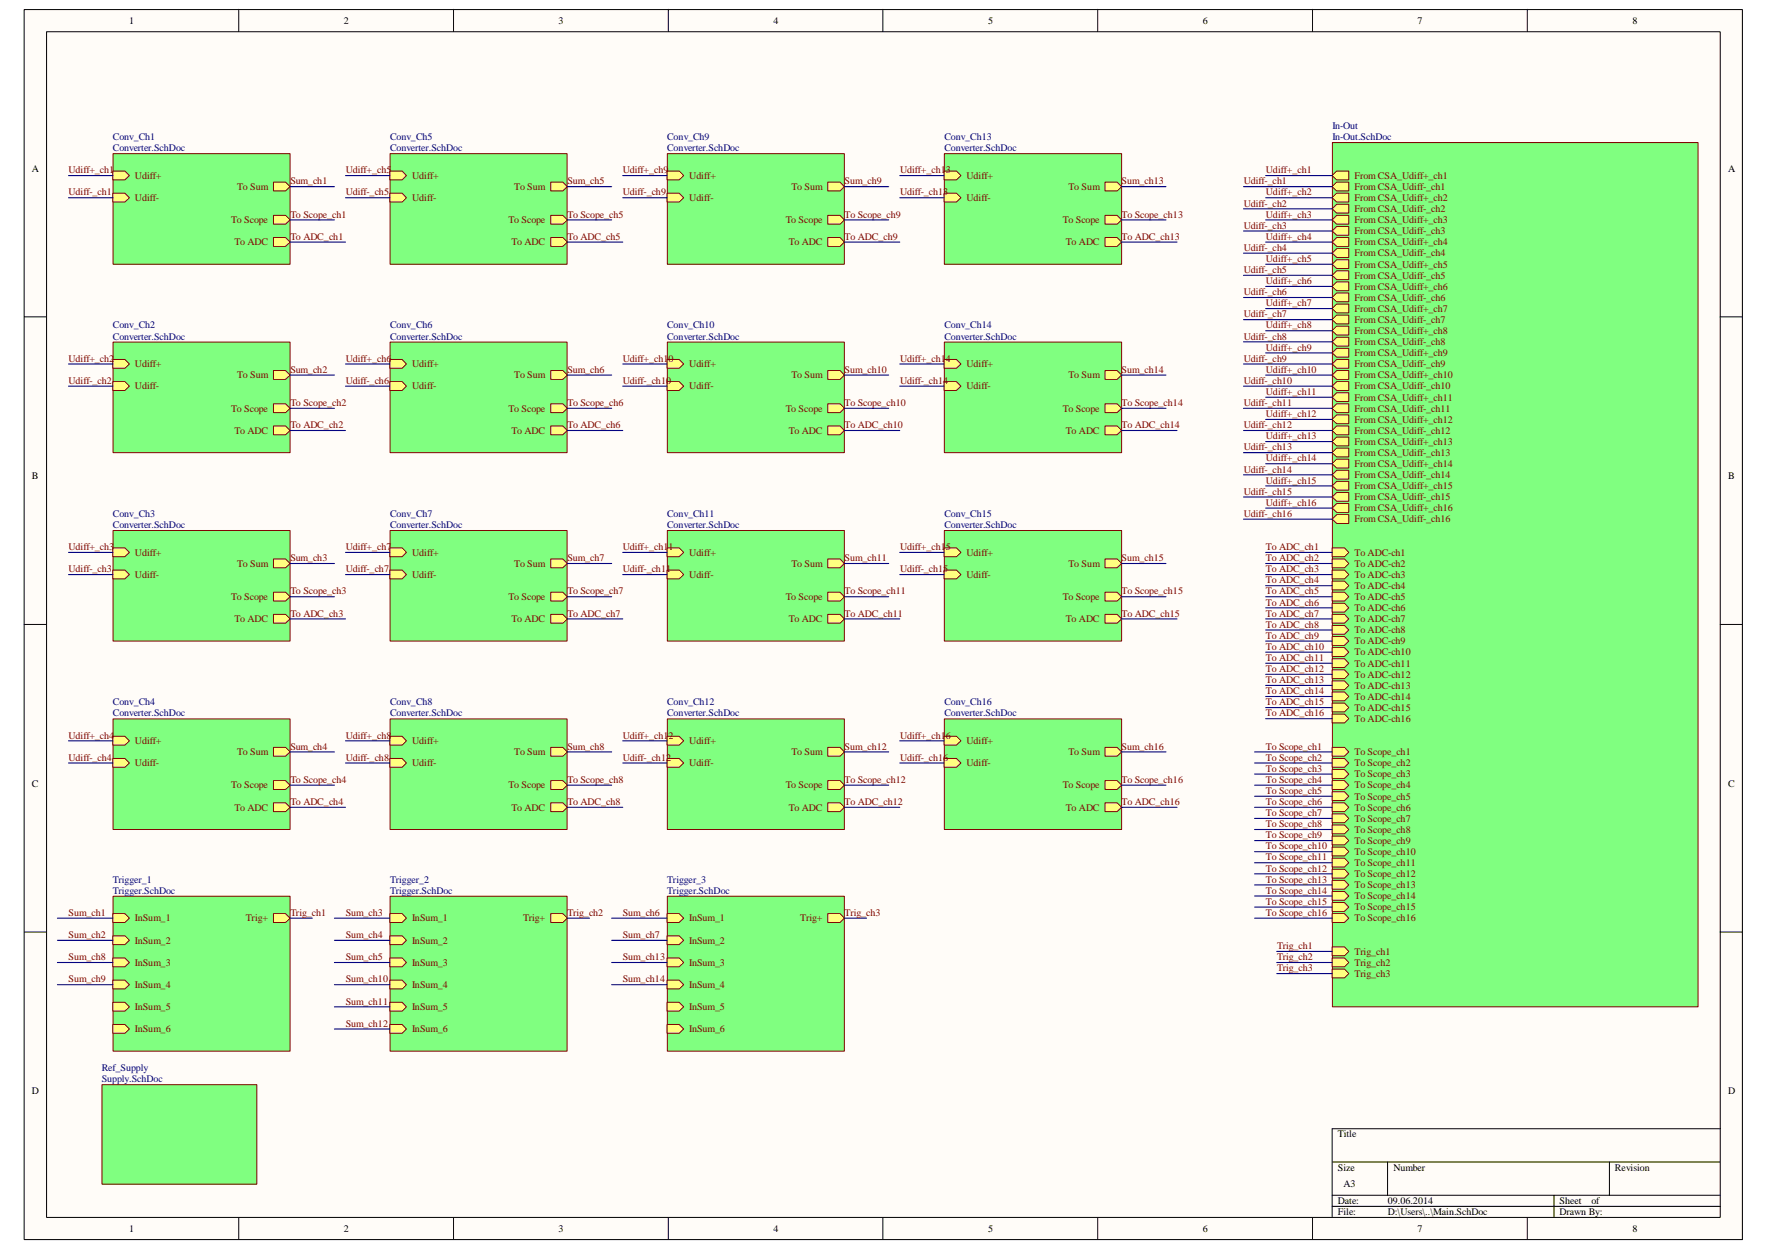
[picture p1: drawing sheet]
<svg xmlns="http://www.w3.org/2000/svg" width="297mm" height="210mm" viewBox="0 0 297 210" stroke-linecap="round" stroke-linejoin="round" font-family="sans-serif">
<defs><g id="words">
<g font-size="1.7">
<text x="21.7" y="4">1</text>
<text x="57.8" y="4">2</text>
<text x="93.9" y="4">3</text>
<text x="130" y="4">4</text>
<text x="166.1" y="4">5</text>
<text x="202.2" y="4">6</text>
<text x="238.3" y="4">7</text>
<text x="274.4" y="4">8</text>
<text x="5.3" y="28.9">A</text>
<text x="290.5" y="28.9">A</text>
<text x="5.4" y="80.6">B</text>
<text x="290.5" y="80.6">B</text>
<text x="5.4" y="132.2">C</text>
<text x="290.5" y="132.2">C</text>
<text x="5.3" y="183.9">D</text>
<text x="290.5" y="183.9">D</text>
<text x="224.9" y="191.1">Title</text>
<text x="224.9" y="196.7">Size</text>
<text x="234.2" y="196.7">Number</text>
<text x="271.5" y="196.7">Revision</text>
<text x="224.9" y="202.3">Date:</text>
<text x="225.8" y="199.5">A3</text>
<text x="233.3" y="202.3">09.06.2014</text>
<text x="262.2" y="202.3">Sheet</text>
<text x="267.5" y="202.3">of</text>
<text x="21.7" y="207">1</text>
<text x="57.8" y="207">2</text>
<text x="93.9" y="207">3</text>
<text x="130" y="207">4</text>
<text x="166.1" y="207">5</text>
<text x="202.2" y="207">6</text>
<text x="224.9" y="204.2">File:</text>
<text x="233.3" y="204.2">D:\Users\..\Main.SchDoc</text>
<text x="238.3" y="207">7</text>
<text x="262.2" y="204.2">Drawn By:</text>
<text x="274.4" y="207">8</text>
</g>
<g font-size="1.7" fill="#000080">
<text x="19" y="23.5">Conv_Ch1</text>
<text x="65.6" y="23.5">Conv_Ch5</text>
<text x="112.1" y="23.5">Conv_Ch9</text>
<text x="158.7" y="23.5">Conv_Ch13</text>
<text x="224" y="21.7">In-Out</text>
<text x="224" y="23.5">In-Out.SchDoc</text>
<text x="19" y="25.4">Converter.SchDoc</text>
<text x="65.6" y="25.4">Converter.SchDoc</text>
<text x="112.1" y="25.4">Converter.SchDoc</text>
<text x="158.7" y="25.4">Converter.SchDoc</text>
<text x="19" y="55.2">Conv_Ch2</text>
<text x="19" y="57.1">Converter.SchDoc</text>
<text x="65.6" y="55.2">Conv_Ch6</text>
<text x="65.6" y="57.1">Converter.SchDoc</text>
<text x="112.1" y="55.2">Conv_Ch10</text>
<text x="112.1" y="57.1">Converter.SchDoc</text>
<text x="158.7" y="55.2">Conv_Ch14</text>
<text x="158.7" y="57.1">Converter.SchDoc</text>
<text x="19" y="86.9">Conv_Ch3</text>
<text x="19" y="88.7">Converter.SchDoc</text>
<text x="65.6" y="86.9">Conv_Ch7</text>
<text x="65.6" y="88.7">Converter.SchDoc</text>
<text x="112.1" y="86.9">Conv_Ch11</text>
<text x="112.1" y="88.7">Converter.SchDoc</text>
<text x="158.7" y="86.9">Conv_Ch15</text>
<text x="158.7" y="88.7">Converter.SchDoc</text>
<text x="19" y="118.5">Conv_Ch4</text>
<text x="65.6" y="118.5">Conv_Ch8</text>
<text x="112.1" y="118.5">Conv_Ch12</text>
<text x="158.7" y="118.5">Conv_Ch16</text>
<text x="19" y="120.4">Converter.SchDoc</text>
<text x="65.6" y="120.4">Converter.SchDoc</text>
<text x="112.1" y="120.4">Converter.SchDoc</text>
<text x="158.7" y="120.4">Converter.SchDoc</text>
<text x="19" y="148.3">Trigger_1</text>
<text x="65.6" y="148.3">Trigger_2</text>
<text x="112.1" y="148.3">Trigger_3</text>
<text x="19" y="150.2">Trigger.SchDoc</text>
<text x="65.6" y="150.2">Trigger.SchDoc</text>
<text x="112.1" y="150.2">Trigger.SchDoc</text>
<text x="17.1" y="180">Ref_Supply</text>
<text x="17.1" y="181.9">Supply.SchDoc</text>
</g>
<g font-size="1.7" fill="#800000">
<text x="11.5" y="29.1">Udiff+_ch1</text>
<text x="58.1" y="29.1">Udiff+_ch5</text>
<text x="104.7" y="29.1">Udiff+_ch9</text>
<text x="151.3" y="29.1">Udiff+_ch13</text>
<text x="212.8" y="29.1">Udiff+_ch1</text>
<text x="11.5" y="32.9">Udiff-_ch1</text>
<text x="22.7" y="30.1">Udiff+</text>
<text x="22.7" y="33.8">Udiff-</text>
<text x="39.9" y="31.9">To Sum</text>
<text x="48.8" y="31">Sum_ch1</text>
<text x="58.1" y="32.9">Udiff-_ch5</text>
<text x="69.3" y="30.1">Udiff+</text>
<text x="69.3" y="33.8">Udiff-</text>
<text x="86.4" y="31.9">To Sum</text>
<text x="95.4" y="31">Sum_ch5</text>
<text x="104.7" y="32.9">Udiff-_ch9</text>
<text x="115.9" y="30.1">Udiff+</text>
<text x="115.9" y="33.8">Udiff-</text>
<text x="133.1" y="31.9">To Sum</text>
<text x="142" y="31">Sum_ch9</text>
<text x="151.3" y="32.9">Udiff-_ch13</text>
<text x="162.5" y="30.1">Udiff+</text>
<text x="162.5" y="33.8">Udiff-</text>
<text x="179.6" y="31.9">To Sum</text>
<text x="188.5" y="31">Sum_ch13</text>
<text x="209.1" y="31">Udiff-_ch1</text>
<text x="209.1" y="34.7">Udiff-_ch2</text>
<text x="212.8" y="32.9">Udiff+_ch2</text>
<text x="227.7" y="30.1">From CSA_Udiff+_ch1</text>
<text x="227.7" y="33.8">From CSA_Udiff+_ch2</text>
<text x="227.7" y="31.9">From CSA_Udiff-_ch1</text>
<text x="227.7" y="35.6">From CSA_Udiff-_ch2</text>
<text x="38.9" y="37.5">To Scope</text>
<text x="39.4" y="41.2">To ADC</text>
<text x="48.8" y="40.3">To ADC_ch1</text>
<text x="48.8" y="36.6">To Scope_ch1</text>
<text x="85.5" y="37.5">To Scope</text>
<text x="86" y="41.2">To ADC</text>
<text x="95.4" y="40.3">To ADC_ch5</text>
<text x="95.4" y="36.6">To Scope_ch5</text>
<text x="132.1" y="37.5">To Scope</text>
<text x="132.6" y="41.2">To ADC</text>
<text x="142" y="40.3">To ADC_ch9</text>
<text x="142" y="36.6">To Scope_ch9</text>
<text x="178.6" y="37.5">To Scope</text>
<text x="179.2" y="41.2">To ADC</text>
<text x="188.5" y="40.3">To ADC_ch13</text>
<text x="188.5" y="36.6">To Scope_ch13</text>
<text x="209.1" y="38.4">Udiff-_ch3</text>
<text x="212.8" y="36.6">Udiff+_ch3</text>
<text x="212.8" y="40.3">Udiff+_ch4</text>
<text x="227.7" y="37.5">From CSA_Udiff+_ch3</text>
<text x="227.7" y="41.2">From CSA_Udiff+_ch4</text>
<text x="227.7" y="39.4">From CSA_Udiff-_ch3</text>
<text x="209.1" y="42.2">Udiff-_ch4</text>
<text x="209.1" y="45.9">Udiff-_ch5</text>
<text x="212.8" y="44">Udiff+_ch5</text>
<text x="212.8" y="47.8">Udiff+_ch6</text>
<text x="227.7" y="45">From CSA_Udiff+_ch5</text>
<text x="227.7" y="43.1">From CSA_Udiff-_ch4</text>
<text x="227.7" y="46.8">From CSA_Udiff-_ch5</text>
<text x="209.1" y="49.6">Udiff-_ch6</text>
<text x="209.1" y="53.3">Udiff-_ch7</text>
<text x="212.8" y="51.5">Udiff+_ch7</text>
<text x="227.7" y="48.7">From CSA_Udiff+_ch6</text>
<text x="227.7" y="52.4">From CSA_Udiff+_ch7</text>
<text x="227.7" y="50.5">From CSA_Udiff-_ch6</text>
<text x="209.1" y="57.1">Udiff-_ch8</text>
<text x="212.8" y="55.2">Udiff+_ch8</text>
<text x="212.8" y="58.9">Udiff+_ch9</text>
<text x="227.7" y="56.1">From CSA_Udiff+_ch8</text>
<text x="227.7" y="59.9">From CSA_Udiff+_ch9</text>
<text x="227.7" y="54.3">From CSA_Udiff-_ch7</text>
<text x="227.7" y="58">From CSA_Udiff-_ch8</text>
<text x="11.5" y="60.8">Udiff+_ch2</text>
<text x="11.5" y="64.5">Udiff-_ch2</text>
<text x="22.7" y="61.7">Udiff+</text>
<text x="22.7" y="65.4">Udiff-</text>
<text x="39.9" y="63.6">To Sum</text>
<text x="48.8" y="62.7">Sum_ch2</text>
<text x="58.1" y="60.8">Udiff+_ch6</text>
<text x="58.1" y="64.5">Udiff-_ch6</text>
<text x="69.3" y="61.7">Udiff+</text>
<text x="69.3" y="65.4">Udiff-</text>
<text x="86.4" y="63.6">To Sum</text>
<text x="95.4" y="62.7">Sum_ch6</text>
<text x="104.7" y="60.8">Udiff+_ch10</text>
<text x="104.7" y="64.5">Udiff-_ch10</text>
<text x="115.9" y="61.7">Udiff+</text>
<text x="115.9" y="65.4">Udiff-</text>
<text x="133.1" y="63.6">To Sum</text>
<text x="142" y="62.7">Sum_ch10</text>
<text x="151.3" y="60.8">Udiff+_ch14</text>
<text x="151.3" y="64.5">Udiff-_ch14</text>
<text x="162.5" y="61.7">Udiff+</text>
<text x="162.5" y="65.4">Udiff-</text>
<text x="179.6" y="63.6">To Sum</text>
<text x="188.5" y="62.7">Sum_ch14</text>
<text x="209.1" y="60.8">Udiff-_ch9</text>
<text x="209.1" y="64.5">Udiff-_ch10</text>
<text x="212.8" y="62.7">Udiff+_ch10</text>
<text x="227.7" y="63.6">From CSA_Udiff+_ch10</text>
<text x="227.7" y="61.7">From CSA_Udiff-_ch9</text>
<text x="227.7" y="65.4">From CSA_Udiff-_ch10</text>
<text x="38.9" y="69.2">To Scope</text>
<text x="48.8" y="72">To ADC_ch2</text>
<text x="48.8" y="68.2">To Scope_ch2</text>
<text x="85.5" y="69.2">To Scope</text>
<text x="95.4" y="72">To ADC_ch6</text>
<text x="95.4" y="68.2">To Scope_ch6</text>
<text x="132.1" y="69.2">To Scope</text>
<text x="142" y="72">To ADC_ch10</text>
<text x="142" y="68.2">To Scope_ch10</text>
<text x="178.6" y="69.2">To Scope</text>
<text x="188.5" y="72">To ADC_ch14</text>
<text x="188.5" y="68.2">To Scope_ch14</text>
<text x="209.1" y="68.2">Udiff-_ch11</text>
<text x="209.1" y="72">Udiff-_ch12</text>
<text x="212.8" y="66.4">Udiff+_ch11</text>
<text x="212.8" y="70.1">Udiff+_ch12</text>
<text x="227.7" y="67.3">From CSA_Udiff+_ch11</text>
<text x="227.7" y="71">From CSA_Udiff+_ch12</text>
<text x="227.7" y="69.2">From CSA_Udiff-_ch11</text>
<text x="39.4" y="72.9">To ADC</text>
<text x="86" y="72.9">To ADC</text>
<text x="132.6" y="72.9">To ADC</text>
<text x="179.2" y="72.9">To ADC</text>
<text x="209.1" y="75.7">Udiff-_ch13</text>
<text x="212.8" y="73.8">Udiff+_ch13</text>
<text x="212.8" y="77.6">Udiff+_ch14</text>
<text x="227.7" y="74.8">From CSA_Udiff+_ch13</text>
<text x="227.7" y="72.9">From CSA_Udiff-_ch12</text>
<text x="227.7" y="76.6">From CSA_Udiff-_ch13</text>
<text x="209.1" y="79.4">Udiff-_ch14</text>
<text x="209.1" y="83.1">Udiff-_ch15</text>
<text x="212.8" y="81.3">Udiff+_ch15</text>
<text x="227.7" y="78.5">From CSA_Udiff+_ch14</text>
<text x="227.7" y="80.3">From CSA_Udiff-_ch14</text>
<text x="227.7" y="82.2">From CSA_Udiff+_ch15</text>
<text x="209.1" y="86.9">Udiff-_ch16</text>
<text x="212.8" y="85">Udiff+_ch16</text>
<text x="227.7" y="85.9">From CSA_Udiff+_ch16</text>
<text x="227.7" y="84.1">From CSA_Udiff-_ch15</text>
<text x="227.7" y="87.8">From CSA_Udiff-_ch16</text>
<text x="11.5" y="92.5">Udiff+_ch3</text>
<text x="22.7" y="93.4">Udiff+</text>
<text x="39.9" y="95.2">To Sum</text>
<text x="48.8" y="94.3">Sum_ch3</text>
<text x="58.1" y="92.5">Udiff+_ch7</text>
<text x="69.3" y="93.4">Udiff+</text>
<text x="86.4" y="95.2">To Sum</text>
<text x="95.4" y="94.3">Sum_ch7</text>
<text x="104.7" y="92.5">Udiff+_ch11</text>
<text x="115.9" y="93.4">Udiff+</text>
<text x="133.1" y="95.2">To Sum</text>
<text x="142" y="94.3">Sum_ch11</text>
<text x="151.3" y="92.5">Udiff+_ch15</text>
<text x="162.5" y="93.4">Udiff+</text>
<text x="179.6" y="95.2">To Sum</text>
<text x="188.5" y="94.3">Sum_ch15</text>
<text x="212.8" y="92.5">To ADC_ch1</text>
<text x="212.8" y="94.3">To ADC_ch2</text>
<text x="227.7" y="93.4">To ADC-ch1</text>
<text x="227.7" y="95.2">To ADC-ch2</text>
<text x="11.5" y="96.2">Udiff-_ch3</text>
<text x="22.7" y="97.1">Udiff-</text>
<text x="38.9" y="100.8">To Scope</text>
<text x="48.8" y="99.9">To Scope_ch3</text>
<text x="58.1" y="96.2">Udiff-_ch7</text>
<text x="69.3" y="97.1">Udiff-</text>
<text x="85.5" y="100.8">To Scope</text>
<text x="95.4" y="99.9">To Scope_ch7</text>
<text x="104.7" y="96.2">Udiff-_ch11</text>
<text x="115.9" y="97.1">Udiff-</text>
<text x="132.1" y="100.8">To Scope</text>
<text x="142" y="99.9">To Scope_ch11</text>
<text x="151.3" y="96.2">Udiff-_ch15</text>
<text x="162.5" y="97.1">Udiff-</text>
<text x="178.6" y="100.8">To Scope</text>
<text x="188.5" y="99.9">To Scope_ch15</text>
<text x="212.8" y="96.2">To ADC_ch3</text>
<text x="212.8" y="98">To ADC_ch4</text>
<text x="212.8" y="99.9">To ADC_ch5</text>
<text x="212.8" y="101.8">To ADC_ch6</text>
<text x="227.7" y="97.1">To ADC-ch3</text>
<text x="227.7" y="99">To ADC-ch4</text>
<text x="227.7" y="100.8">To ADC-ch5</text>
<text x="39.4" y="104.6">To ADC</text>
<text x="48.8" y="103.6">To ADC_ch3</text>
<text x="86" y="104.6">To ADC</text>
<text x="95.4" y="103.6">To ADC_ch7</text>
<text x="132.6" y="104.6">To ADC</text>
<text x="142" y="103.6">To ADC_ch11</text>
<text x="179.2" y="104.6">To ADC</text>
<text x="188.5" y="103.6">To ADC_ch15</text>
<text x="212.8" y="103.6">To ADC_ch7</text>
<text x="212.8" y="105.5">To ADC_ch8</text>
<text x="212.8" y="107.4">To ADC_ch9</text>
<text x="227.7" y="102.7">To ADC-ch6</text>
<text x="227.7" y="104.6">To ADC-ch7</text>
<text x="227.7" y="106.4">To ADC-ch8</text>
<text x="212.8" y="109.2">To ADC_ch10</text>
<text x="212.8" y="111.1">To ADC_ch11</text>
<text x="212.8" y="112.9">To ADC_ch12</text>
<text x="227.7" y="108.3">To ADC-ch9</text>
<text x="227.7" y="110.2">To ADC-ch10</text>
<text x="227.7" y="112">To ADC-ch11</text>
<text x="227.7" y="113.9">To ADC-ch12</text>
<text x="212.8" y="114.8">To ADC_ch13</text>
<text x="212.8" y="116.7">To ADC_ch14</text>
<text x="212.8" y="118.5">To ADC_ch15</text>
<text x="227.7" y="115.7">To ADC-ch13</text>
<text x="227.7" y="117.6">To ADC-ch14</text>
<text x="227.7" y="119.5">To ADC-ch15</text>
<text x="11.5" y="124.1">Udiff+_ch4</text>
<text x="22.7" y="125.1">Udiff+</text>
<text x="48.8" y="126">Sum_ch4</text>
<text x="58.1" y="124.1">Udiff+_ch8</text>
<text x="69.3" y="125.1">Udiff+</text>
<text x="95.4" y="126">Sum_ch8</text>
<text x="104.7" y="124.1">Udiff+_ch12</text>
<text x="115.9" y="125.1">Udiff+</text>
<text x="142" y="126">Sum_ch12</text>
<text x="151.3" y="124.1">Udiff+_ch16</text>
<text x="162.5" y="125.1">Udiff+</text>
<text x="188.5" y="126">Sum_ch16</text>
<text x="212.8" y="120.4">To ADC_ch16</text>
<text x="212.8" y="126">To Scope_ch1</text>
<text x="227.7" y="121.3">To ADC-ch16</text>
<text x="11.5" y="127.8">Udiff-_ch4</text>
<text x="22.7" y="128.8">Udiff-</text>
<text x="39.9" y="126.9">To Sum</text>
<text x="48.8" y="131.6">To Scope_ch4</text>
<text x="58.1" y="127.8">Udiff-_ch8</text>
<text x="69.3" y="128.8">Udiff-</text>
<text x="86.4" y="126.9">To Sum</text>
<text x="95.4" y="131.6">To Scope_ch8</text>
<text x="104.7" y="127.8">Udiff-_ch12</text>
<text x="115.9" y="128.8">Udiff-</text>
<text x="133.1" y="126.9">To Sum</text>
<text x="142" y="131.6">To Scope_ch12</text>
<text x="151.3" y="127.8">Udiff-_ch16</text>
<text x="162.5" y="128.8">Udiff-</text>
<text x="179.6" y="126.9">To Sum</text>
<text x="188.5" y="131.6">To Scope_ch16</text>
<text x="212.8" y="127.8">To Scope_ch2</text>
<text x="212.8" y="129.7">To Scope_ch3</text>
<text x="212.8" y="131.6">To Scope_ch4</text>
<text x="227.7" y="126.9">To Scope_ch1</text>
<text x="227.7" y="128.8">To Scope_ch2</text>
<text x="227.7" y="130.6">To Scope_ch3</text>
<text x="38.9" y="132.5">To Scope</text>
<text x="39.4" y="136.2">To ADC</text>
<text x="48.8" y="135.3">To ADC_ch4</text>
<text x="85.5" y="132.5">To Scope</text>
<text x="86" y="136.2">To ADC</text>
<text x="95.4" y="135.3">To ADC_ch8</text>
<text x="132.1" y="132.5">To Scope</text>
<text x="132.6" y="136.2">To ADC</text>
<text x="142" y="135.3">To ADC_ch12</text>
<text x="178.6" y="132.5">To Scope</text>
<text x="179.2" y="136.2">To ADC</text>
<text x="188.5" y="135.3">To ADC_ch16</text>
<text x="212.8" y="133.4">To Scope_ch5</text>
<text x="212.8" y="135.3">To Scope_ch6</text>
<text x="212.8" y="137.2">To Scope_ch7</text>
<text x="227.7" y="132.5">To Scope_ch4</text>
<text x="227.7" y="134.4">To Scope_ch5</text>
<text x="227.7" y="136.2">To Scope_ch6</text>
<text x="212.8" y="139">To Scope_ch8</text>
<text x="212.8" y="140.9">To Scope_ch9</text>
<text x="212.8" y="142.7">To Scope_ch10</text>
<text x="227.7" y="138.1">To Scope_ch7</text>
<text x="227.7" y="140">To Scope_ch8</text>
<text x="227.7" y="141.8">To Scope_ch9</text>
<text x="227.7" y="143.7">To Scope_ch10</text>
<text x="212.8" y="144.6">To Scope_ch11</text>
<text x="212.8" y="146.5">To Scope_ch12</text>
<text x="212.8" y="148.3">To Scope_ch13</text>
<text x="227.7" y="145.5">To Scope_ch11</text>
<text x="227.7" y="147.4">To Scope_ch12</text>
<text x="227.7" y="149.3">To Scope_ch13</text>
<text x="11.5" y="153.9">Sum_ch1</text>
<text x="22.7" y="154.9">InSum_1</text>
<text x="41.3" y="154.9">Trig+</text>
<text x="48.8" y="153.9">Trig_ch1</text>
<text x="58.1" y="153.9">Sum_ch3</text>
<text x="69.3" y="154.9">InSum_1</text>
<text x="87.9" y="154.9">Trig+</text>
<text x="95.4" y="153.9">Trig_ch2</text>
<text x="104.7" y="153.9">Sum_ch6</text>
<text x="115.9" y="154.9">InSum_1</text>
<text x="134.5" y="154.9">Trig+</text>
<text x="142" y="153.9">Trig_ch3</text>
<text x="212.8" y="150.2">To Scope_ch14</text>
<text x="212.8" y="152.1">To Scope_ch15</text>
<text x="212.8" y="153.9">To Scope_ch16</text>
<text x="227.7" y="151.1">To Scope_ch14</text>
<text x="227.7" y="153">To Scope_ch15</text>
<text x="227.7" y="154.9">To Scope_ch16</text>
<text x="11.5" y="157.6">Sum_ch2</text>
<text x="11.5" y="161.4">Sum_ch8</text>
<text x="22.7" y="158.6">InSum_2</text>
<text x="58.1" y="157.6">Sum_ch4</text>
<text x="58.1" y="161.4">Sum_ch5</text>
<text x="69.3" y="158.6">InSum_2</text>
<text x="104.7" y="157.6">Sum_ch7</text>
<text x="104.7" y="161.4">Sum_ch13</text>
<text x="115.9" y="158.6">InSum_2</text>
<text x="214.7" y="159.5">Trig_ch1</text>
<text x="214.7" y="161.4">Trig_ch2</text>
<text x="227.7" y="160.4">Trig_ch1</text>
<text x="11.5" y="165.1">Sum_ch9</text>
<text x="22.7" y="162.3">InSum_3</text>
<text x="22.7" y="166">InSum_4</text>
<text x="58.1" y="165.1">Sum_ch10</text>
<text x="69.3" y="162.3">InSum_3</text>
<text x="69.3" y="166">InSum_4</text>
<text x="104.7" y="165.1">Sum_ch14</text>
<text x="115.9" y="162.3">InSum_3</text>
<text x="115.9" y="166">InSum_4</text>
<text x="214.7" y="163.2">Trig_ch3</text>
<text x="227.7" y="162.3">Trig_ch2</text>
<text x="227.7" y="164.2">Trig_ch3</text>
<text x="22.7" y="169.8">InSum_5</text>
<text x="22.7" y="173.5">InSum_6</text>
<text x="58.1" y="168.8">Sum_ch11</text>
<text x="58.1" y="172.6">Sum_ch12</text>
<text x="69.3" y="169.8">InSum_5</text>
<text x="69.3" y="173.5">InSum_6</text>
<text x="115.9" y="169.8">InSum_5</text>
<text x="115.9" y="173.5">InSum_6</text>
</g>
</g></defs>
<path d="M4.1 1.7h288.8v206.6h-288.8z" fill="#fffcf8"/>
<path d="M4.1 1.6h288.8v206.7h-288.8z" fill="none" stroke="#000" stroke-width=".17"/>
<path d="M7.9 5.4h281.3v199.2h-281.3z" fill="#fffcf8"/>
<g fill="none" stroke="#000" stroke-width=".17">
<path d="M7.8 5.3h281.4v199.3h-281.4zM40.1 1.6v3.7M76.2 1.6v3.7M112.3 1.6v3.7M148.4 1.6v3.7M184.5 1.6v3.7M220.6 1.6v3.7M256.7 1.6v3.7M4.1 53.3h3.7M289.2 53.3h3.7M4.1 104.9h3.7M289.2 104.9h3.7"/>
<path d="M4.1 156.6h3.7M289.2 156.6h3.7M223.9 195.3h65.3M233.3 195.3v5.6M270.5 195.3v5.6M289.2 189.7h-65.3v14.9M40.1 204.6v3.7M76.2 204.6v3.7M112.3 204.6v3.7M148.4 204.6v3.7M184.5 204.6v3.7M220.6 204.6v3.7"/>
<path d="M223.9 200.9h65.3M223.9 202.7h65.3M256.7 204.6v3.7M261.2 200.9v3.7"/>
</g>
<path d="M19 25.9h29.8v18.5h-29.8z" fill="#80ff80"/>
<path d="M19 25.8h29.8v18.6h-29.8z" fill="none" stroke="#800000" stroke-width=".17"/>
<path d="M19 28.7h2l.8 .8-.8 .7h-2z" fill-rule="evenodd" fill="#ffff80"/>
<path d="M19 28.7h2l.8 .8-.8 .7h-2z" fill="none" stroke="#800000" stroke-width=".17"/>
<path d="M19 32.5h2l.8 .7-.8 .8h-2z" fill-rule="evenodd" fill="#ffff80"/>
<path d="M19 32.5h2l.8 .7-.8 .8h-2z" fill="none" stroke="#800000" stroke-width=".17"/>
<path d="M46 39.9h2l.8 .8-.8 .7h-2z" fill-rule="evenodd" fill="#ffff80"/>
<path d="M46 39.9h2l.8 .8-.8 .7h-2z" fill="none" stroke="#800000" stroke-width=".17"/>
<path d="M46 30.6h2l.8 .8-.8 .7h-2z" fill-rule="evenodd" fill="#ffff80"/>
<path d="M46 30.6h2l.8 .8-.8 .7h-2z" fill="none" stroke="#800000" stroke-width=".17"/>
<path d="M46 36.2h2l.8 .8-.8 .7h-2z" fill-rule="evenodd" fill="#ffff80"/>
<path d="M46 36.2h2l.8 .8-.8 .7h-2z" fill="none" stroke="#800000" stroke-width=".17"/>
<path d="M19 57.5h29.8v18.6h-29.8z" fill="#80ff80"/>
<path d="M19 57.5h29.8v18.6h-29.8z" fill="none" stroke="#800000" stroke-width=".17"/>
<path d="M19 60.4h2l.8 .8-.8 .7h-2z" fill-rule="evenodd" fill="#ffff80"/>
<path d="M19 60.4h2l.8 .8-.8 .7h-2z" fill="none" stroke="#800000" stroke-width=".17"/>
<path d="M19 64.1h2l.8 .8-.8 .7h-2z" fill-rule="evenodd" fill="#ffff80"/>
<path d="M19 64.1h2l.8 .8-.8 .7h-2z" fill="none" stroke="#800000" stroke-width=".17"/>
<path d="M46 71.6h2l.8 .7-.8 .8h-2z" fill-rule="evenodd" fill="#ffff80"/>
<path d="M46 71.6h2l.8 .7-.8 .8h-2z" fill="none" stroke="#800000" stroke-width=".17"/>
<path d="M46 62.3h2l.8 .7-.8 .8h-2z" fill-rule="evenodd" fill="#ffff80"/>
<path d="M46 62.3h2l.8 .7-.8 .8h-2z" fill="none" stroke="#800000" stroke-width=".17"/>
<path d="M46 67.9h2l.8 .7-.8 .7h-2z" fill-rule="evenodd" fill="#ffff80"/>
<path d="M46 67.9h2l.8 .7-.8 .7h-2z" fill="none" stroke="#800000" stroke-width=".17"/>
<path d="M19 89.2h29.8v18.5h-29.8z" fill="#80ff80"/>
<path d="M19 89.2h29.8v18.5h-29.8z" fill="none" stroke="#800000" stroke-width=".17"/>
<path d="M19 92.1h2l.8 .7-.8 .8h-2z" fill-rule="evenodd" fill="#ffff80"/>
<path d="M19 92.1h2l.8 .7-.8 .8h-2z" fill="none" stroke="#800000" stroke-width=".17"/>
<path d="M19 95.8h2l.8 .8-.8 .7h-2z" fill-rule="evenodd" fill="#ffff80"/>
<path d="M19 95.8h2l.8 .8-.8 .7h-2z" fill="none" stroke="#800000" stroke-width=".17"/>
<path d="M46 103.3h2l.8 .7-.8 .7h-2z" fill-rule="evenodd" fill="#ffff80"/>
<path d="M46 103.3h2l.8 .7-.8 .7h-2z" fill="none" stroke="#800000" stroke-width=".17"/>
<path d="M46 93.9h2l.8 .8-.8 .7h-2z" fill-rule="evenodd" fill="#ffff80"/>
<path d="M46 93.9h2l.8 .8-.8 .7h-2z" fill="none" stroke="#800000" stroke-width=".17"/>
<path d="M46 99.5h2l.8 .8-.8 .7h-2z" fill-rule="evenodd" fill="#ffff80"/>
<path d="M46 99.5h2l.8 .8-.8 .7h-2z" fill="none" stroke="#800000" stroke-width=".17"/>
<path d="M19 120.9h29.8v18.5h-29.8z" fill="#80ff80"/>
<path d="M19 120.8h29.8v18.6h-29.8z" fill="none" stroke="#800000" stroke-width=".17"/>
<path d="M19 123.7h2l.8 .8-.8 .7h-2z" fill-rule="evenodd" fill="#ffff80"/>
<path d="M19 123.7h2l.8 .8-.8 .7h-2z" fill="none" stroke="#800000" stroke-width=".17"/>
<path d="M19 127.5h2l.8 .7-.8 .7h-2z" fill-rule="evenodd" fill="#ffff80"/>
<path d="M19 127.5h2l.8 .7-.8 .7h-2z" fill="none" stroke="#800000" stroke-width=".17"/>
<path d="M46 134.9h2l.8 .8-.8 .7h-2z" fill-rule="evenodd" fill="#ffff80"/>
<path d="M46 134.9h2l.8 .8-.8 .7h-2z" fill="none" stroke="#800000" stroke-width=".17"/>
<path d="M46 125.6h2l.8 .8-.8 .7h-2z" fill-rule="evenodd" fill="#ffff80"/>
<path d="M46 125.6h2l.8 .8-.8 .7h-2z" fill="none" stroke="#800000" stroke-width=".17"/>
<path d="M46 131.2h2l.8 .8-.8 .7h-2z" fill-rule="evenodd" fill="#ffff80"/>
<path d="M46 131.2h2l.8 .8-.8 .7h-2z" fill="none" stroke="#800000" stroke-width=".17"/>
<path d="M65.6 25.9h29.7v18.5h-29.7z" fill="#80ff80"/>
<path d="M65.6 25.8h29.7v18.6h-29.7z" fill="none" stroke="#800000" stroke-width=".17"/>
<path d="M65.5 28.7h2.1l.7 .8-.7 .7h-2.1z" fill-rule="evenodd" fill="#ffff80"/>
<path d="M65.5 28.7h2.1l.7 .8-.7 .7h-2.1z" fill="none" stroke="#800000" stroke-width=".17"/>
<path d="M65.5 32.5h2.1l.7 .7-.7 .8h-2.1z" fill-rule="evenodd" fill="#ffff80"/>
<path d="M65.5 32.5h2.1l.7 .7-.7 .8h-2.1z" fill="none" stroke="#800000" stroke-width=".17"/>
<path d="M92.6 39.9h2l.8 .8-.8 .7h-2z" fill-rule="evenodd" fill="#ffff80"/>
<path d="M92.6 39.9h2l.8 .8-.8 .7h-2z" fill="none" stroke="#800000" stroke-width=".17"/>
<path d="M92.6 30.6h2l.8 .8-.8 .7h-2z" fill-rule="evenodd" fill="#ffff80"/>
<path d="M92.6 30.6h2l.8 .8-.8 .7h-2z" fill="none" stroke="#800000" stroke-width=".17"/>
<path d="M92.6 36.2h2l.8 .8-.8 .7h-2z" fill-rule="evenodd" fill="#ffff80"/>
<path d="M92.6 36.2h2l.8 .8-.8 .7h-2z" fill="none" stroke="#800000" stroke-width=".17"/>
<path d="M65.6 57.5h29.7v18.6h-29.7z" fill="#80ff80"/>
<path d="M65.6 57.5h29.7v18.6h-29.7z" fill="none" stroke="#800000" stroke-width=".17"/>
<path d="M65.5 60.4h2.1l.7 .8-.7 .7h-2.1z" fill-rule="evenodd" fill="#ffff80"/>
<path d="M65.5 60.4h2.1l.7 .8-.7 .7h-2.1z" fill="none" stroke="#800000" stroke-width=".17"/>
<path d="M65.5 64.1h2.1l.7 .8-.7 .7h-2.1z" fill-rule="evenodd" fill="#ffff80"/>
<path d="M65.5 64.1h2.1l.7 .8-.7 .7h-2.1z" fill="none" stroke="#800000" stroke-width=".17"/>
<path d="M92.6 71.6h2l.8 .7-.8 .8h-2z" fill-rule="evenodd" fill="#ffff80"/>
<path d="M92.6 71.6h2l.8 .7-.8 .8h-2z" fill="none" stroke="#800000" stroke-width=".17"/>
<path d="M92.6 62.3h2l.8 .7-.8 .8h-2z" fill-rule="evenodd" fill="#ffff80"/>
<path d="M92.6 62.3h2l.8 .7-.8 .8h-2z" fill="none" stroke="#800000" stroke-width=".17"/>
<path d="M92.6 67.9h2l.8 .7-.8 .7h-2z" fill-rule="evenodd" fill="#ffff80"/>
<path d="M92.6 67.9h2l.8 .7-.8 .7h-2z" fill="none" stroke="#800000" stroke-width=".17"/>
<path d="M65.6 89.2h29.7v18.5h-29.7z" fill="#80ff80"/>
<path d="M65.6 89.2h29.7v18.5h-29.7z" fill="none" stroke="#800000" stroke-width=".17"/>
<path d="M65.5 92.1h2.1l.7 .7-.7 .8h-2.1z" fill-rule="evenodd" fill="#ffff80"/>
<path d="M65.5 92.1h2.1l.7 .7-.7 .8h-2.1z" fill="none" stroke="#800000" stroke-width=".17"/>
<path d="M65.5 95.8h2.1l.7 .8-.7 .7h-2.1z" fill-rule="evenodd" fill="#ffff80"/>
<path d="M65.5 95.8h2.1l.7 .8-.7 .7h-2.1z" fill="none" stroke="#800000" stroke-width=".17"/>
<path d="M92.6 103.3h2l.8 .7-.8 .7h-2z" fill-rule="evenodd" fill="#ffff80"/>
<path d="M92.6 103.3h2l.8 .7-.8 .7h-2z" fill="none" stroke="#800000" stroke-width=".17"/>
<path d="M92.6 93.9h2l.8 .8-.8 .7h-2z" fill-rule="evenodd" fill="#ffff80"/>
<path d="M92.6 93.9h2l.8 .8-.8 .7h-2z" fill="none" stroke="#800000" stroke-width=".17"/>
<path d="M92.6 99.5h2l.8 .8-.8 .7h-2z" fill-rule="evenodd" fill="#ffff80"/>
<path d="M92.6 99.5h2l.8 .8-.8 .7h-2z" fill="none" stroke="#800000" stroke-width=".17"/>
<path d="M65.6 120.9h29.7v18.5h-29.7z" fill="#80ff80"/>
<path d="M65.6 120.8h29.7v18.6h-29.7z" fill="none" stroke="#800000" stroke-width=".17"/>
<path d="M65.5 123.7h2.1l.7 .8-.7 .7h-2.1z" fill-rule="evenodd" fill="#ffff80"/>
<path d="M65.5 123.7h2.1l.7 .8-.7 .7h-2.1z" fill="none" stroke="#800000" stroke-width=".17"/>
<path d="M65.5 127.5h2.1l.7 .7-.7 .7h-2.1z" fill-rule="evenodd" fill="#ffff80"/>
<path d="M65.5 127.5h2.1l.7 .7-.7 .7h-2.1z" fill="none" stroke="#800000" stroke-width=".17"/>
<path d="M92.6 134.9h2l.8 .8-.8 .7h-2z" fill-rule="evenodd" fill="#ffff80"/>
<path d="M92.6 134.9h2l.8 .8-.8 .7h-2z" fill="none" stroke="#800000" stroke-width=".17"/>
<path d="M92.6 125.6h2l.8 .8-.8 .7h-2z" fill-rule="evenodd" fill="#ffff80"/>
<path d="M92.6 125.6h2l.8 .8-.8 .7h-2z" fill="none" stroke="#800000" stroke-width=".17"/>
<path d="M92.6 131.2h2l.8 .8-.8 .7h-2z" fill-rule="evenodd" fill="#ffff80"/>
<path d="M92.6 131.2h2l.8 .8-.8 .7h-2z" fill="none" stroke="#800000" stroke-width=".17"/>
<path d="M112.2 25.9h29.7v18.5h-29.7z" fill="#80ff80"/>
<path d="M112.2 25.8h29.7v18.6h-29.7z" fill="none" stroke="#800000" stroke-width=".17"/>
<path d="M112.1 28.7h2.1l.7 .8-.7 .7h-2.1z" fill-rule="evenodd" fill="#ffff80"/>
<path d="M112.1 28.7h2.1l.7 .8-.7 .7h-2.1z" fill="none" stroke="#800000" stroke-width=".17"/>
<path d="M112.1 32.5h2.1l.7 .7-.7 .8h-2.1z" fill-rule="evenodd" fill="#ffff80"/>
<path d="M112.1 32.5h2.1l.7 .7-.7 .8h-2.1z" fill="none" stroke="#800000" stroke-width=".17"/>
<path d="M139.1 39.9h2.1l.7 .8-.7 .7h-2.1z" fill-rule="evenodd" fill="#ffff80"/>
<path d="M139.1 39.9h2.1l.7 .8-.7 .7h-2.1z" fill="none" stroke="#800000" stroke-width=".17"/>
<path d="M139.1 30.6h2.1l.7 .8-.7 .7h-2.1z" fill-rule="evenodd" fill="#ffff80"/>
<path d="M139.1 30.6h2.1l.7 .8-.7 .7h-2.1z" fill="none" stroke="#800000" stroke-width=".17"/>
<path d="M139.1 36.2h2.1l.7 .8-.7 .7h-2.1z" fill-rule="evenodd" fill="#ffff80"/>
<path d="M139.1 36.2h2.1l.7 .8-.7 .7h-2.1z" fill="none" stroke="#800000" stroke-width=".17"/>
<path d="M112.2 57.5h29.7v18.6h-29.7z" fill="#80ff80"/>
<path d="M112.2 57.5h29.7v18.6h-29.7z" fill="none" stroke="#800000" stroke-width=".17"/>
<path d="M112.1 60.4h2.1l.7 .8-.7 .7h-2.1z" fill-rule="evenodd" fill="#ffff80"/>
<path d="M112.1 60.4h2.1l.7 .8-.7 .7h-2.1z" fill="none" stroke="#800000" stroke-width=".17"/>
<path d="M112.1 64.1h2.1l.7 .8-.7 .7h-2.1z" fill-rule="evenodd" fill="#ffff80"/>
<path d="M112.1 64.1h2.1l.7 .8-.7 .7h-2.1z" fill="none" stroke="#800000" stroke-width=".17"/>
<path d="M139.1 71.6h2.1l.7 .7-.7 .8h-2.1z" fill-rule="evenodd" fill="#ffff80"/>
<path d="M139.1 71.6h2.1l.7 .7-.7 .8h-2.1z" fill="none" stroke="#800000" stroke-width=".17"/>
<path d="M139.1 62.3h2.1l.7 .7-.7 .8h-2.1z" fill-rule="evenodd" fill="#ffff80"/>
<path d="M139.1 62.3h2.1l.7 .7-.7 .8h-2.1z" fill="none" stroke="#800000" stroke-width=".17"/>
<path d="M139.1 67.9h2.1l.7 .7-.7 .7h-2.1z" fill-rule="evenodd" fill="#ffff80"/>
<path d="M139.1 67.9h2.1l.7 .7-.7 .7h-2.1z" fill="none" stroke="#800000" stroke-width=".17"/>
<path d="M112.2 89.2h29.7v18.5h-29.7z" fill="#80ff80"/>
<path d="M112.2 89.2h29.7v18.5h-29.7z" fill="none" stroke="#800000" stroke-width=".17"/>
<path d="M112.1 92.1h2.1l.7 .7-.7 .8h-2.1z" fill-rule="evenodd" fill="#ffff80"/>
<path d="M112.1 92.1h2.1l.7 .7-.7 .8h-2.1z" fill="none" stroke="#800000" stroke-width=".17"/>
<path d="M112.1 95.8h2.1l.7 .8-.7 .7h-2.1z" fill-rule="evenodd" fill="#ffff80"/>
<path d="M112.1 95.8h2.1l.7 .8-.7 .7h-2.1z" fill="none" stroke="#800000" stroke-width=".17"/>
<path d="M139.1 103.3h2.1l.7 .7-.7 .7h-2.1z" fill-rule="evenodd" fill="#ffff80"/>
<path d="M139.1 103.3h2.1l.7 .7-.7 .7h-2.1z" fill="none" stroke="#800000" stroke-width=".17"/>
<path d="M139.1 93.9h2.1l.7 .8-.7 .7h-2.1z" fill-rule="evenodd" fill="#ffff80"/>
<path d="M139.1 93.9h2.1l.7 .8-.7 .7h-2.1z" fill="none" stroke="#800000" stroke-width=".17"/>
<path d="M139.1 99.5h2.1l.7 .8-.7 .7h-2.1z" fill-rule="evenodd" fill="#ffff80"/>
<path d="M139.1 99.5h2.1l.7 .8-.7 .7h-2.1z" fill="none" stroke="#800000" stroke-width=".17"/>
<path d="M112.2 120.9h29.7v18.5h-29.7z" fill="#80ff80"/>
<path d="M112.2 120.8h29.7v18.6h-29.7z" fill="none" stroke="#800000" stroke-width=".17"/>
<path d="M112.1 123.7h2.1l.7 .8-.7 .7h-2.1z" fill-rule="evenodd" fill="#ffff80"/>
<path d="M112.1 123.7h2.1l.7 .8-.7 .7h-2.1z" fill="none" stroke="#800000" stroke-width=".17"/>
<path d="M112.1 127.5h2.1l.7 .7-.7 .7h-2.1z" fill-rule="evenodd" fill="#ffff80"/>
<path d="M112.1 127.5h2.1l.7 .7-.7 .7h-2.1z" fill="none" stroke="#800000" stroke-width=".17"/>
<path d="M139.1 134.9h2.1l.7 .8-.7 .7h-2.1z" fill-rule="evenodd" fill="#ffff80"/>
<path d="M139.1 134.9h2.1l.7 .8-.7 .7h-2.1z" fill="none" stroke="#800000" stroke-width=".17"/>
<path d="M139.1 125.6h2.1l.7 .8-.7 .7h-2.1z" fill-rule="evenodd" fill="#ffff80"/>
<path d="M139.1 125.6h2.1l.7 .8-.7 .7h-2.1z" fill="none" stroke="#800000" stroke-width=".17"/>
<path d="M139.1 131.2h2.1l.7 .8-.7 .7h-2.1z" fill-rule="evenodd" fill="#ffff80"/>
<path d="M139.1 131.2h2.1l.7 .8-.7 .7h-2.1z" fill="none" stroke="#800000" stroke-width=".17"/>
<path d="M158.8 25.9h29.7v18.5h-29.7z" fill="#80ff80"/>
<path d="M158.7 25.8h29.8v18.6h-29.8z" fill="none" stroke="#800000" stroke-width=".17"/>
<path d="M158.7 28.7h2.1l.7 .8-.7 .7h-2.1z" fill-rule="evenodd" fill="#ffff80"/>
<path d="M158.7 28.7h2.1l.7 .8-.7 .7h-2.1z" fill="none" stroke="#800000" stroke-width=".17"/>
<path d="M158.7 32.5h2.1l.7 .7-.7 .8h-2.1z" fill-rule="evenodd" fill="#ffff80"/>
<path d="M158.7 32.5h2.1l.7 .7-.7 .8h-2.1z" fill="none" stroke="#800000" stroke-width=".17"/>
<path d="M185.8 39.9h2l.7 .8-.7 .7h-2z" fill-rule="evenodd" fill="#ffff80"/>
<path d="M185.8 39.9h2l.7 .8-.7 .7h-2z" fill="none" stroke="#800000" stroke-width=".17"/>
<path d="M185.8 30.6h2l.7 .8-.7 .7h-2z" fill-rule="evenodd" fill="#ffff80"/>
<path d="M185.8 30.6h2l.7 .8-.7 .7h-2z" fill="none" stroke="#800000" stroke-width=".17"/>
<path d="M185.8 36.2h2l.7 .8-.7 .7h-2z" fill-rule="evenodd" fill="#ffff80"/>
<path d="M185.8 36.2h2l.7 .8-.7 .7h-2z" fill="none" stroke="#800000" stroke-width=".17"/>
<path d="M158.8 57.5h29.7v18.6h-29.7z" fill="#80ff80"/>
<path d="M158.7 57.5h29.8v18.6h-29.8z" fill="none" stroke="#800000" stroke-width=".17"/>
<path d="M158.7 60.4h2.1l.7 .8-.7 .7h-2.1z" fill-rule="evenodd" fill="#ffff80"/>
<path d="M158.7 60.4h2.1l.7 .8-.7 .7h-2.1z" fill="none" stroke="#800000" stroke-width=".17"/>
<path d="M158.7 64.1h2.1l.7 .8-.7 .7h-2.1z" fill-rule="evenodd" fill="#ffff80"/>
<path d="M158.7 64.1h2.1l.7 .8-.7 .7h-2.1z" fill="none" stroke="#800000" stroke-width=".17"/>
<path d="M185.8 71.6h2l.7 .7-.7 .8h-2z" fill-rule="evenodd" fill="#ffff80"/>
<path d="M185.8 71.6h2l.7 .7-.7 .8h-2z" fill="none" stroke="#800000" stroke-width=".17"/>
<path d="M185.8 62.3h2l.7 .7-.7 .8h-2z" fill-rule="evenodd" fill="#ffff80"/>
<path d="M185.8 62.3h2l.7 .7-.7 .8h-2z" fill="none" stroke="#800000" stroke-width=".17"/>
<path d="M185.8 67.9h2l.7 .7-.7 .7h-2z" fill-rule="evenodd" fill="#ffff80"/>
<path d="M185.8 67.9h2l.7 .7-.7 .7h-2z" fill="none" stroke="#800000" stroke-width=".17"/>
<path d="M158.8 89.2h29.7v18.5h-29.7z" fill="#80ff80"/>
<path d="M158.7 89.2h29.8v18.5h-29.8z" fill="none" stroke="#800000" stroke-width=".17"/>
<path d="M158.7 92.1h2.1l.7 .7-.7 .8h-2.1z" fill-rule="evenodd" fill="#ffff80"/>
<path d="M158.7 92.1h2.1l.7 .7-.7 .8h-2.1z" fill="none" stroke="#800000" stroke-width=".17"/>
<path d="M158.7 95.8h2.1l.7 .8-.7 .7h-2.1z" fill-rule="evenodd" fill="#ffff80"/>
<path d="M158.7 95.8h2.1l.7 .8-.7 .7h-2.1z" fill="none" stroke="#800000" stroke-width=".17"/>
<path d="M185.8 103.3h2l.7 .7-.7 .7h-2z" fill-rule="evenodd" fill="#ffff80"/>
<path d="M185.8 103.3h2l.7 .7-.7 .7h-2z" fill="none" stroke="#800000" stroke-width=".17"/>
<path d="M185.8 93.9h2l.7 .8-.7 .7h-2z" fill-rule="evenodd" fill="#ffff80"/>
<path d="M185.8 93.9h2l.7 .8-.7 .7h-2z" fill="none" stroke="#800000" stroke-width=".17"/>
<path d="M185.8 99.5h2l.7 .8-.7 .7h-2z" fill-rule="evenodd" fill="#ffff80"/>
<path d="M185.8 99.5h2l.7 .8-.7 .7h-2z" fill="none" stroke="#800000" stroke-width=".17"/>
<path d="M158.8 120.9h29.7v18.5h-29.7z" fill="#80ff80"/>
<path d="M158.7 120.8h29.8v18.6h-29.8z" fill="none" stroke="#800000" stroke-width=".17"/>
<path d="M158.7 123.7h2.1l.7 .8-.7 .7h-2.1z" fill-rule="evenodd" fill="#ffff80"/>
<path d="M158.7 123.7h2.1l.7 .8-.7 .7h-2.1z" fill="none" stroke="#800000" stroke-width=".17"/>
<path d="M158.7 127.5h2.1l.7 .7-.7 .7h-2.1z" fill-rule="evenodd" fill="#ffff80"/>
<path d="M158.7 127.5h2.1l.7 .7-.7 .7h-2.1z" fill="none" stroke="#800000" stroke-width=".17"/>
<path d="M185.8 134.9h2l.7 .8-.7 .7h-2z" fill-rule="evenodd" fill="#ffff80"/>
<path d="M185.8 134.9h2l.7 .8-.7 .7h-2z" fill="none" stroke="#800000" stroke-width=".17"/>
<path d="M185.8 125.6h2l.7 .8-.7 .7h-2z" fill-rule="evenodd" fill="#ffff80"/>
<path d="M185.8 125.6h2l.7 .8-.7 .7h-2z" fill="none" stroke="#800000" stroke-width=".17"/>
<path d="M185.8 131.2h2l.7 .8-.7 .7h-2z" fill-rule="evenodd" fill="#ffff80"/>
<path d="M185.8 131.2h2l.7 .8-.7 .7h-2z" fill="none" stroke="#800000" stroke-width=".17"/>
<path d="M224 24h61.5v145.2h-61.5z" fill="#80ff80"/>
<path d="M224 24h61.5v145.2h-61.5z" fill="none" stroke="#800000" stroke-width=".17"/>
<path d="M223.9 92.1h2.1l.7 .7-.7 .8h-2.1z" fill-rule="evenodd" fill="#ffff80"/>
<path d="M223.9 92.1h2.1l.7 .7-.7 .8h-2.1z" fill="none" stroke="#800000" stroke-width=".17"/>
<path d="M223.9 93.9h2.1l.7 .8-.7 .7h-2.1z" fill-rule="evenodd" fill="#ffff80"/>
<path d="M223.9 93.9h2.1l.7 .8-.7 .7h-2.1z" fill="none" stroke="#800000" stroke-width=".17"/>
<path d="M223.9 95.8h2.1l.7 .8-.7 .7h-2.1z" fill-rule="evenodd" fill="#ffff80"/>
<path d="M223.9 95.8h2.1l.7 .8-.7 .7h-2.1z" fill="none" stroke="#800000" stroke-width=".17"/>
<path d="M223.9 97.7h2.1l.7 .7-.7 .7h-2.1z" fill-rule="evenodd" fill="#ffff80"/>
<path d="M223.9 97.7h2.1l.7 .7-.7 .7h-2.1z" fill="none" stroke="#800000" stroke-width=".17"/>
<path d="M223.9 99.5h2.1l.7 .8-.7 .7h-2.1z" fill-rule="evenodd" fill="#ffff80"/>
<path d="M223.9 99.5h2.1l.7 .8-.7 .7h-2.1z" fill="none" stroke="#800000" stroke-width=".17"/>
<path d="M223.9 101.4h2.1l.7 .8-.7 .7h-2.1z" fill-rule="evenodd" fill="#ffff80"/>
<path d="M223.9 101.4h2.1l.7 .8-.7 .7h-2.1z" fill="none" stroke="#800000" stroke-width=".17"/>
<path d="M223.9 103.3h2.1l.7 .7-.7 .7h-2.1z" fill-rule="evenodd" fill="#ffff80"/>
<path d="M223.9 103.3h2.1l.7 .7-.7 .7h-2.1z" fill="none" stroke="#800000" stroke-width=".17"/>
<path d="M223.9 105.1h2.1l.7 .8-.7 .7h-2.1z" fill-rule="evenodd" fill="#ffff80"/>
<path d="M223.9 105.1h2.1l.7 .8-.7 .7h-2.1z" fill="none" stroke="#800000" stroke-width=".17"/>
<path d="M223.9 107h2.1l.7 .7-.7 .8h-2.1z" fill-rule="evenodd" fill="#ffff80"/>
<path d="M223.9 107h2.1l.7 .7-.7 .8h-2.1z" fill="none" stroke="#800000" stroke-width=".17"/>
<path d="M223.9 108.8h2.1l.7 .8-.7 .7h-2.1z" fill-rule="evenodd" fill="#ffff80"/>
<path d="M223.9 108.8h2.1l.7 .8-.7 .7h-2.1z" fill="none" stroke="#800000" stroke-width=".17"/>
<path d="M223.9 110.7h2.1l.7 .8-.7 .7h-2.1z" fill-rule="evenodd" fill="#ffff80"/>
<path d="M223.9 110.7h2.1l.7 .8-.7 .7h-2.1z" fill="none" stroke="#800000" stroke-width=".17"/>
<path d="M223.9 112.6h2.1l.7 .7-.7 .7h-2.1z" fill-rule="evenodd" fill="#ffff80"/>
<path d="M223.9 112.6h2.1l.7 .7-.7 .7h-2.1z" fill="none" stroke="#800000" stroke-width=".17"/>
<path d="M223.9 114.4h2.1l.7 .8-.7 .7h-2.1z" fill-rule="evenodd" fill="#ffff80"/>
<path d="M223.9 114.4h2.1l.7 .8-.7 .7h-2.1z" fill="none" stroke="#800000" stroke-width=".17"/>
<path d="M223.9 116.3h2.1l.7 .8-.7 .7h-2.1z" fill-rule="evenodd" fill="#ffff80"/>
<path d="M223.9 116.3h2.1l.7 .8-.7 .7h-2.1z" fill="none" stroke="#800000" stroke-width=".17"/>
<path d="M223.9 29.5l.8-.8h2v1.5h-2z" fill-rule="evenodd" fill="#ffff80"/>
<path d="M223.9 29.5l.8-.8h2v1.5h-2z" fill="none" stroke="#800000" stroke-width=".17"/>
<path d="M223.9 33.2l.8-.7h2v1.5h-2z" fill-rule="evenodd" fill="#ffff80"/>
<path d="M223.9 33.2l.8-.7h2v1.5h-2z" fill="none" stroke="#800000" stroke-width=".17"/>
<path d="M223.9 37l.8-.8h2v1.5h-2z" fill-rule="evenodd" fill="#ffff80"/>
<path d="M223.9 37l.8-.8h2v1.5h-2z" fill="none" stroke="#800000" stroke-width=".17"/>
<path d="M223.9 40.7l.8-.8h2v1.5h-2z" fill-rule="evenodd" fill="#ffff80"/>
<path d="M223.9 40.7l.8-.8h2v1.5h-2z" fill="none" stroke="#800000" stroke-width=".17"/>
<path d="M223.9 44.4l.8-.8h2v1.5h-2z" fill-rule="evenodd" fill="#ffff80"/>
<path d="M223.9 44.4l.8-.8h2v1.5h-2z" fill="none" stroke="#800000" stroke-width=".17"/>
<path d="M223.9 48.1l.8-.7h2v1.5h-2z" fill-rule="evenodd" fill="#ffff80"/>
<path d="M223.9 48.1l.8-.7h2v1.5h-2z" fill="none" stroke="#800000" stroke-width=".17"/>
<path d="M223.9 51.9l.8-.8h2v1.5h-2z" fill-rule="evenodd" fill="#ffff80"/>
<path d="M223.9 51.9l.8-.8h2v1.5h-2z" fill="none" stroke="#800000" stroke-width=".17"/>
<path d="M223.9 55.6l.8-.8h2v1.5h-2z" fill-rule="evenodd" fill="#ffff80"/>
<path d="M223.9 55.6l.8-.8h2v1.5h-2z" fill="none" stroke="#800000" stroke-width=".17"/>
<path d="M223.9 59.3l.8-.8h2v1.5h-2z" fill-rule="evenodd" fill="#ffff80"/>
<path d="M223.9 59.3l.8-.8h2v1.5h-2z" fill="none" stroke="#800000" stroke-width=".17"/>
<path d="M223.9 63l.8-.7h2v1.5h-2z" fill-rule="evenodd" fill="#ffff80"/>
<path d="M223.9 63l.8-.7h2v1.5h-2z" fill="none" stroke="#800000" stroke-width=".17"/>
<path d="M223.9 66.8l.8-.8h2v1.5h-2z" fill-rule="evenodd" fill="#ffff80"/>
<path d="M223.9 66.8l.8-.8h2v1.5h-2z" fill="none" stroke="#800000" stroke-width=".17"/>
<path d="M223.9 70.5l.8-.8h2v1.5h-2z" fill-rule="evenodd" fill="#ffff80"/>
<path d="M223.9 70.5l.8-.8h2v1.5h-2z" fill="none" stroke="#800000" stroke-width=".17"/>
<path d="M223.9 74.2l.8-.8h2v1.5h-2z" fill-rule="evenodd" fill="#ffff80"/>
<path d="M223.9 74.2l.8-.8h2v1.5h-2z" fill="none" stroke="#800000" stroke-width=".17"/>
<path d="M223.9 77.9l.8-.7h2v1.5h-2z" fill-rule="evenodd" fill="#ffff80"/>
<path d="M223.9 77.9l.8-.7h2v1.5h-2z" fill="none" stroke="#800000" stroke-width=".17"/>
<path d="M223.9 31.4l.8-.8h2v1.5h-2z" fill-rule="evenodd" fill="#ffff80"/>
<path d="M223.9 31.4l.8-.8h2v1.5h-2z" fill="none" stroke="#800000" stroke-width=".17"/>
<path d="M223.9 35.1l.8-.8h2v1.5h-2z" fill-rule="evenodd" fill="#ffff80"/>
<path d="M223.9 35.1l.8-.8h2v1.5h-2z" fill="none" stroke="#800000" stroke-width=".17"/>
<path d="M223.9 38.8l.8-.7h2v1.4h-2z" fill-rule="evenodd" fill="#ffff80"/>
<path d="M223.9 38.8l.8-.7h2v1.4h-2z" fill="none" stroke="#800000" stroke-width=".17"/>
<path d="M223.9 42.5l.8-.7h2v1.5h-2z" fill-rule="evenodd" fill="#ffff80"/>
<path d="M223.9 42.5l.8-.7h2v1.5h-2z" fill="none" stroke="#800000" stroke-width=".17"/>
<path d="M223.9 46.3l.8-.8h2v1.5h-2z" fill-rule="evenodd" fill="#ffff80"/>
<path d="M223.9 46.3l.8-.8h2v1.5h-2z" fill="none" stroke="#800000" stroke-width=".17"/>
<path d="M223.9 50l.8-.8h2v1.5h-2z" fill-rule="evenodd" fill="#ffff80"/>
<path d="M223.9 50l.8-.8h2v1.5h-2z" fill="none" stroke="#800000" stroke-width=".17"/>
<path d="M223.9 53.7l.8-.7h2v1.4h-2z" fill-rule="evenodd" fill="#ffff80"/>
<path d="M223.9 53.7l.8-.7h2v1.4h-2z" fill="none" stroke="#800000" stroke-width=".17"/>
<path d="M223.9 57.4l.8-.7h2v1.5h-2z" fill-rule="evenodd" fill="#ffff80"/>
<path d="M223.9 57.4l.8-.7h2v1.5h-2z" fill="none" stroke="#800000" stroke-width=".17"/>
<path d="M223.9 61.2l.8-.8h2v1.5h-2z" fill-rule="evenodd" fill="#ffff80"/>
<path d="M223.9 61.2l.8-.8h2v1.5h-2z" fill="none" stroke="#800000" stroke-width=".17"/>
<path d="M223.9 64.9l.8-.8h2v1.5h-2z" fill-rule="evenodd" fill="#ffff80"/>
<path d="M223.9 64.9l.8-.8h2v1.5h-2z" fill="none" stroke="#800000" stroke-width=".17"/>
<path d="M223.9 68.6l.8-.7h2v1.4h-2z" fill-rule="evenodd" fill="#ffff80"/>
<path d="M223.9 68.6l.8-.7h2v1.4h-2z" fill="none" stroke="#800000" stroke-width=".17"/>
<path d="M223.9 72.3l.8-.7h2v1.5h-2z" fill-rule="evenodd" fill="#ffff80"/>
<path d="M223.9 72.3l.8-.7h2v1.5h-2z" fill="none" stroke="#800000" stroke-width=".17"/>
<path d="M223.9 76.1l.8-.8h2v1.5h-2z" fill-rule="evenodd" fill="#ffff80"/>
<path d="M223.9 76.1l.8-.8h2v1.5h-2z" fill="none" stroke="#800000" stroke-width=".17"/>
<path d="M223.9 79.8l.8-.8h2v1.5h-2z" fill-rule="evenodd" fill="#ffff80"/>
<path d="M223.9 79.8l.8-.8h2v1.5h-2z" fill="none" stroke="#800000" stroke-width=".17"/>
<path d="M223.9 118.2h2.1l.7 .7-.7 .7h-2.1z" fill-rule="evenodd" fill="#ffff80"/>
<path d="M223.9 118.2h2.1l.7 .7-.7 .7h-2.1z" fill="none" stroke="#800000" stroke-width=".17"/>
<path d="M223.9 120h2.1l.7 .8-.7 .7h-2.1z" fill-rule="evenodd" fill="#ffff80"/>
<path d="M223.9 120h2.1l.7 .8-.7 .7h-2.1z" fill="none" stroke="#800000" stroke-width=".17"/>
<path d="M223.9 81.7l.8-.8h2v1.5h-2z" fill-rule="evenodd" fill="#ffff80"/>
<path d="M223.9 81.7l.8-.8h2v1.5h-2z" fill="none" stroke="#800000" stroke-width=".17"/>
<path d="M223.9 85.4l.8-.8h2v1.5h-2z" fill-rule="evenodd" fill="#ffff80"/>
<path d="M223.9 85.4l.8-.8h2v1.5h-2z" fill="none" stroke="#800000" stroke-width=".17"/>
<path d="M223.9 83.5l.8-.7h2v1.4h-2z" fill-rule="evenodd" fill="#ffff80"/>
<path d="M223.9 83.5l.8-.7h2v1.4h-2z" fill="none" stroke="#800000" stroke-width=".17"/>
<path d="M223.9 87.2l.8-.7h2v1.5h-2z" fill-rule="evenodd" fill="#ffff80"/>
<path d="M223.9 87.2l.8-.7h2v1.5h-2z" fill="none" stroke="#800000" stroke-width=".17"/>
<path d="M223.9 159.1h2.1l.7 .8-.7 .7h-2.1z" fill-rule="evenodd" fill="#ffff80"/>
<path d="M223.9 159.1h2.1l.7 .8-.7 .7h-2.1z" fill="none" stroke="#800000" stroke-width=".17"/>
<path d="M223.9 161h2.1l.7 .8-.7 .7h-2.1z" fill-rule="evenodd" fill="#ffff80"/>
<path d="M223.9 161h2.1l.7 .8-.7 .7h-2.1z" fill="none" stroke="#800000" stroke-width=".17"/>
<path d="M223.9 162.9h2.1l.7 .7-.7 .7h-2.1z" fill-rule="evenodd" fill="#ffff80"/>
<path d="M223.9 162.9h2.1l.7 .7-.7 .7h-2.1z" fill="none" stroke="#800000" stroke-width=".17"/>
<path d="M223.9 125.6h2.1l.7 .8-.7 .7h-2.1z" fill-rule="evenodd" fill="#ffff80"/>
<path d="M223.9 125.6h2.1l.7 .8-.7 .7h-2.1z" fill="none" stroke="#800000" stroke-width=".17"/>
<path d="M223.9 127.5h2.1l.7 .7-.7 .7h-2.1z" fill-rule="evenodd" fill="#ffff80"/>
<path d="M223.9 127.5h2.1l.7 .7-.7 .7h-2.1z" fill="none" stroke="#800000" stroke-width=".17"/>
<path d="M223.9 129.3h2.1l.7 .8-.7 .7h-2.1z" fill-rule="evenodd" fill="#ffff80"/>
<path d="M223.9 129.3h2.1l.7 .8-.7 .7h-2.1z" fill="none" stroke="#800000" stroke-width=".17"/>
<path d="M223.9 131.2h2.1l.7 .8-.7 .7h-2.1z" fill-rule="evenodd" fill="#ffff80"/>
<path d="M223.9 131.2h2.1l.7 .8-.7 .7h-2.1z" fill="none" stroke="#800000" stroke-width=".17"/>
<path d="M223.9 133.1h2.1l.7 .7-.7 .7h-2.1z" fill-rule="evenodd" fill="#ffff80"/>
<path d="M223.9 133.1h2.1l.7 .7-.7 .7h-2.1z" fill="none" stroke="#800000" stroke-width=".17"/>
<path d="M223.9 134.9h2.1l.7 .8-.7 .7h-2.1z" fill-rule="evenodd" fill="#ffff80"/>
<path d="M223.9 134.9h2.1l.7 .8-.7 .7h-2.1z" fill="none" stroke="#800000" stroke-width=".17"/>
<path d="M223.9 136.8h2.1l.7 .7-.7 .8h-2.1z" fill-rule="evenodd" fill="#ffff80"/>
<path d="M223.9 136.8h2.1l.7 .7-.7 .8h-2.1z" fill="none" stroke="#800000" stroke-width=".17"/>
<path d="M223.9 138.6h2.1l.7 .8-.7 .7h-2.1z" fill-rule="evenodd" fill="#ffff80"/>
<path d="M223.9 138.6h2.1l.7 .8-.7 .7h-2.1z" fill="none" stroke="#800000" stroke-width=".17"/>
<path d="M223.9 140.5h2.1l.7 .8-.7 .7h-2.1z" fill-rule="evenodd" fill="#ffff80"/>
<path d="M223.9 140.5h2.1l.7 .8-.7 .7h-2.1z" fill="none" stroke="#800000" stroke-width=".17"/>
<path d="M223.9 142.4h2.1l.7 .7-.7 .7h-2.1z" fill-rule="evenodd" fill="#ffff80"/>
<path d="M223.9 142.4h2.1l.7 .7-.7 .7h-2.1z" fill="none" stroke="#800000" stroke-width=".17"/>
<path d="M223.9 144.2h2.1l.7 .8-.7 .7h-2.1z" fill-rule="evenodd" fill="#ffff80"/>
<path d="M223.9 144.2h2.1l.7 .8-.7 .7h-2.1z" fill="none" stroke="#800000" stroke-width=".17"/>
<path d="M223.9 146.1h2.1l.7 .8-.7 .7h-2.1z" fill-rule="evenodd" fill="#ffff80"/>
<path d="M223.9 146.1h2.1l.7 .8-.7 .7h-2.1z" fill="none" stroke="#800000" stroke-width=".17"/>
<path d="M223.9 148h2.1l.7 .7-.7 .7h-2.1z" fill-rule="evenodd" fill="#ffff80"/>
<path d="M223.9 148h2.1l.7 .7-.7 .7h-2.1z" fill="none" stroke="#800000" stroke-width=".17"/>
<path d="M223.9 149.8h2.1l.7 .8-.7 .7h-2.1z" fill-rule="evenodd" fill="#ffff80"/>
<path d="M223.9 149.8h2.1l.7 .8-.7 .7h-2.1z" fill="none" stroke="#800000" stroke-width=".17"/>
<path d="M223.9 151.7h2.1l.7 .7-.7 .8h-2.1z" fill-rule="evenodd" fill="#ffff80"/>
<path d="M223.9 151.7h2.1l.7 .7-.7 .8h-2.1z" fill="none" stroke="#800000" stroke-width=".17"/>
<path d="M223.9 153.5h2.1l.7 .8-.7 .7h-2.1z" fill-rule="evenodd" fill="#ffff80"/>
<path d="M223.9 153.5h2.1l.7 .8-.7 .7h-2.1z" fill="none" stroke="#800000" stroke-width=".17"/>
<g fill="none" stroke="#000080" stroke-width=".19">
<path d="M11.5 29.5h7.5M11.5 33.2h7.5M58.1 29.5h7.4M58.1 33.2h7.4M104.7 29.5h7.4M104.7 33.2h7.4M151.3 29.5h7.4M151.3 33.2h7.4M209 31.4h14.9M209 35.1h14.9M209 38.8h14.9M212.8 29.5h11.1"/>
<path d="M212.8 33.2h11.1M212.8 37h11.1M48.8 40.7h9.3M95.4 40.7h9.3M141.9 40.7h9.4M188.5 40.7h9.4M209 42.5h14.9M209 46.3h14.9M209 50h14.9M209 53.7h14.9M209 57.4h14.9M212.8 40.7h11.1"/>
<path d="M212.8 44.4h11.1M212.8 48.1h11.1M212.8 51.9h11.1M212.8 55.6h11.1M212.8 59.3h11.1M11.5 61.2h7.5M11.5 64.9h7.5M48.8 72.3h9.3M58.1 61.2h7.4M58.1 64.9h7.4M95.4 72.3h9.3M104.7 61.2h7.4"/>
<path d="M104.7 64.9h7.4M141.9 72.3h9.4M151.3 61.2h7.4M151.3 64.9h7.4M188.5 72.3h9.4M209 61.2h14.9M209 64.9h14.9M209 68.6h14.9M209 72.3h14.9M209 79.8h14.9M209 76.1h14.9M212.8 63h11.1"/>
<path d="M212.8 66.8h11.1M212.8 70.5h11.1M212.8 74.2h11.1M212.8 77.9h11.1M11.5 92.8h7.5M11.5 96.6h7.5M58.1 92.8h7.4M58.1 96.6h7.4M104.7 92.8h7.4M104.7 96.6h7.4M151.3 92.8h7.4M151.3 96.6h7.4"/>
<path d="M209 87.2h14.9M209 83.5h14.9M212.8 92.8h11.1M212.8 94.7h11.1M212.8 96.6h11.1M212.8 98.4h11.1M212.8 81.7h11.1M212.8 85.4h11.1M48.8 104h9.3M95.4 104h9.3M141.9 104h9.4M188.5 104h9.4"/>
<path d="M212.8 100.3h11.1M212.8 102.2h11.1M212.8 104h11.1M212.8 105.9h11.1M212.8 107.7h11.1M212.8 109.6h11.1M212.8 111.5h11.1M212.8 113.3h11.1M212.8 115.2h11.1M212.8 117.1h11.1M212.8 118.9h11.1M11.5 124.5h7.5"/>
<path d="M11.5 128.2h7.5M48.8 135.7h9.3M58.1 124.5h7.4M58.1 128.2h7.4M95.4 135.7h9.3M104.7 124.5h7.4M104.7 128.2h7.4M141.9 135.7h9.4M151.3 124.5h7.4M151.3 128.2h7.4M188.5 135.7h9.4M212.8 120.8h11.1"/>
</g>
<path d="M17.2 182.3h26v16.7h-26z" fill="#80ff80"/>
<path d="M17.1 182.3h26.1v16.7h-26.1z" fill="none" stroke="#800000" stroke-width=".17"/>
<path d="M19 150.7h29.8v26h-29.8z" fill="#80ff80"/>
<path d="M19 150.6h29.8v26.1h-29.8z" fill="none" stroke="#800000" stroke-width=".17"/>
<path d="M19 153.5h2l.8 .8-.8 .7h-2z" fill-rule="evenodd" fill="#ffff80"/>
<path d="M19 153.5h2l.8 .8-.8 .7h-2z" fill="none" stroke="#800000" stroke-width=".17"/>
<path d="M19 157.3h2l.8 .7-.8 .7h-2z" fill-rule="evenodd" fill="#ffff80"/>
<path d="M19 157.3h2l.8 .7-.8 .7h-2z" fill="none" stroke="#800000" stroke-width=".17"/>
<path d="M19 161h2l.8 .8-.8 .7h-2z" fill-rule="evenodd" fill="#ffff80"/>
<path d="M19 161h2l.8 .8-.8 .7h-2z" fill="none" stroke="#800000" stroke-width=".17"/>
<path d="M19 164.7h2l.8 .8-.8 .7h-2z" fill-rule="evenodd" fill="#ffff80"/>
<path d="M19 164.7h2l.8 .8-.8 .7h-2z" fill="none" stroke="#800000" stroke-width=".17"/>
<path d="M46 153.5h2l.8 .8-.8 .7h-2z" fill-rule="evenodd" fill="#ffff80"/>
<path d="M46 153.5h2l.8 .8-.8 .7h-2z" fill="none" stroke="#800000" stroke-width=".17"/>
<path d="M19 168.4h2l.8 .8-.8 .7h-2z" fill-rule="evenodd" fill="#ffff80"/>
<path d="M19 168.4h2l.8 .8-.8 .7h-2z" fill="none" stroke="#800000" stroke-width=".17"/>
<path d="M19 172.2h2l.8 .7-.8 .8h-2z" fill-rule="evenodd" fill="#ffff80"/>
<path d="M19 172.2h2l.8 .7-.8 .8h-2z" fill="none" stroke="#800000" stroke-width=".17"/>
<path d="M65.6 150.7h29.7v26h-29.7z" fill="#80ff80"/>
<path d="M65.6 150.6h29.7v26.1h-29.7z" fill="none" stroke="#800000" stroke-width=".17"/>
<path d="M65.5 153.5h2.1l.7 .8-.7 .7h-2.1z" fill-rule="evenodd" fill="#ffff80"/>
<path d="M65.5 153.5h2.1l.7 .8-.7 .7h-2.1z" fill="none" stroke="#800000" stroke-width=".17"/>
<path d="M65.5 157.3h2.1l.7 .7-.7 .7h-2.1z" fill-rule="evenodd" fill="#ffff80"/>
<path d="M65.5 157.3h2.1l.7 .7-.7 .7h-2.1z" fill="none" stroke="#800000" stroke-width=".17"/>
<path d="M65.5 161h2.1l.7 .8-.7 .7h-2.1z" fill-rule="evenodd" fill="#ffff80"/>
<path d="M65.5 161h2.1l.7 .8-.7 .7h-2.1z" fill="none" stroke="#800000" stroke-width=".17"/>
<path d="M65.5 164.7h2.1l.7 .8-.7 .7h-2.1z" fill-rule="evenodd" fill="#ffff80"/>
<path d="M65.5 164.7h2.1l.7 .8-.7 .7h-2.1z" fill="none" stroke="#800000" stroke-width=".17"/>
<path d="M92.6 153.5h2l.8 .8-.8 .7h-2z" fill-rule="evenodd" fill="#ffff80"/>
<path d="M92.6 153.5h2l.8 .8-.8 .7h-2z" fill="none" stroke="#800000" stroke-width=".17"/>
<path d="M65.5 168.4h2.1l.7 .8-.7 .7h-2.1z" fill-rule="evenodd" fill="#ffff80"/>
<path d="M65.5 168.4h2.1l.7 .8-.7 .7h-2.1z" fill="none" stroke="#800000" stroke-width=".17"/>
<path d="M65.5 172.2h2.1l.7 .7-.7 .8h-2.1z" fill-rule="evenodd" fill="#ffff80"/>
<path d="M65.5 172.2h2.1l.7 .7-.7 .8h-2.1z" fill="none" stroke="#800000" stroke-width=".17"/>
<path d="M112.2 150.7h29.7v26h-29.7z" fill="#80ff80"/>
<path d="M112.2 150.6h29.7v26.1h-29.7z" fill="none" stroke="#800000" stroke-width=".17"/>
<path d="M112.1 153.5h2.1l.7 .8-.7 .7h-2.1z" fill-rule="evenodd" fill="#ffff80"/>
<path d="M112.1 153.5h2.1l.7 .8-.7 .7h-2.1z" fill="none" stroke="#800000" stroke-width=".17"/>
<path d="M112.1 157.3h2.1l.7 .7-.7 .7h-2.1z" fill-rule="evenodd" fill="#ffff80"/>
<path d="M112.1 157.3h2.1l.7 .7-.7 .7h-2.1z" fill="none" stroke="#800000" stroke-width=".17"/>
<path d="M112.1 161h2.1l.7 .8-.7 .7h-2.1z" fill-rule="evenodd" fill="#ffff80"/>
<path d="M112.1 161h2.1l.7 .8-.7 .7h-2.1z" fill="none" stroke="#800000" stroke-width=".17"/>
<path d="M112.1 164.7h2.1l.7 .8-.7 .7h-2.1z" fill-rule="evenodd" fill="#ffff80"/>
<path d="M112.1 164.7h2.1l.7 .8-.7 .7h-2.1z" fill="none" stroke="#800000" stroke-width=".17"/>
<path d="M139.1 153.5h2.1l.7 .8-.7 .7h-2.1z" fill-rule="evenodd" fill="#ffff80"/>
<path d="M139.1 153.5h2.1l.7 .8-.7 .7h-2.1z" fill="none" stroke="#800000" stroke-width=".17"/>
<path d="M112.1 168.4h2.1l.7 .8-.7 .7h-2.1z" fill-rule="evenodd" fill="#ffff80"/>
<path d="M112.1 168.4h2.1l.7 .8-.7 .7h-2.1z" fill="none" stroke="#800000" stroke-width=".17"/>
<path d="M112.1 172.2h2.1l.7 .7-.7 .8h-2.1z" fill-rule="evenodd" fill="#ffff80"/>
<path d="M112.1 172.2h2.1l.7 .7-.7 .8h-2.1z" fill="none" stroke="#800000" stroke-width=".17"/>
<g fill="none" stroke="#000080" stroke-width=".19">
<path d="M48.8 31.4h7.4M48.8 37h7.4M95.4 31.4h7.4M95.4 37h7.4M141.9 31.4h7.5M141.9 37h7.5M188.5 31.4h7.5M188.5 37h7.5M48.8 63h7.4M48.8 68.6h7.4M95.4 63h7.4M95.4 68.6h7.4"/>
<path d="M141.9 63h7.5M141.9 68.6h7.5M188.5 63h7.5M188.5 68.6h7.5M48.8 94.7h7.4M95.4 94.7h7.4M141.9 94.7h7.5M188.5 94.7h7.5M48.8 100.3h7.4M95.4 100.3h7.4M141.9 100.3h7.5M188.5 100.3h7.5"/>
<path d="M48.8 126.4h7.4M48.8 132h7.4M95.4 126.4h7.4M95.4 132h7.4M141.9 126.4h7.5M141.9 132h7.5M188.5 126.4h7.5M188.5 132h7.5M210.9 126.4h13M210.9 132h13M210.9 128.2h13M210.9 130.1h13"/>
<path d="M210.9 133.8h13M210.9 135.7h13M210.9 137.5h13M210.9 139.4h13M9.6 154.3h9.4M9.6 158h9.4M48.8 154.3h3.7M56.2 154.3h9.3M56.2 158h9.3M95.4 154.3h3.7M102.8 154.3h9.3M102.8 158h9.3"/>
<path d="M141.9 154.3h3.8M210.9 154.3h13M210.9 141.3h13M210.9 143.1h13M210.9 145h13M210.9 146.9h13M210.9 148.7h13M210.9 150.6h13M210.9 152.4h13M214.6 159.9h9.3M9.6 161.8h9.4M9.6 165.5h9.4"/>
<path d="M56.2 161.8h9.3M56.2 165.5h9.3M56.2 169.2h9.3M56.2 172.9h9.3M102.8 161.8h9.3M102.8 165.5h9.3M214.6 161.8h9.3M214.6 163.6h9.3"/>
</g>
<use href="#words"/>
</svg>
